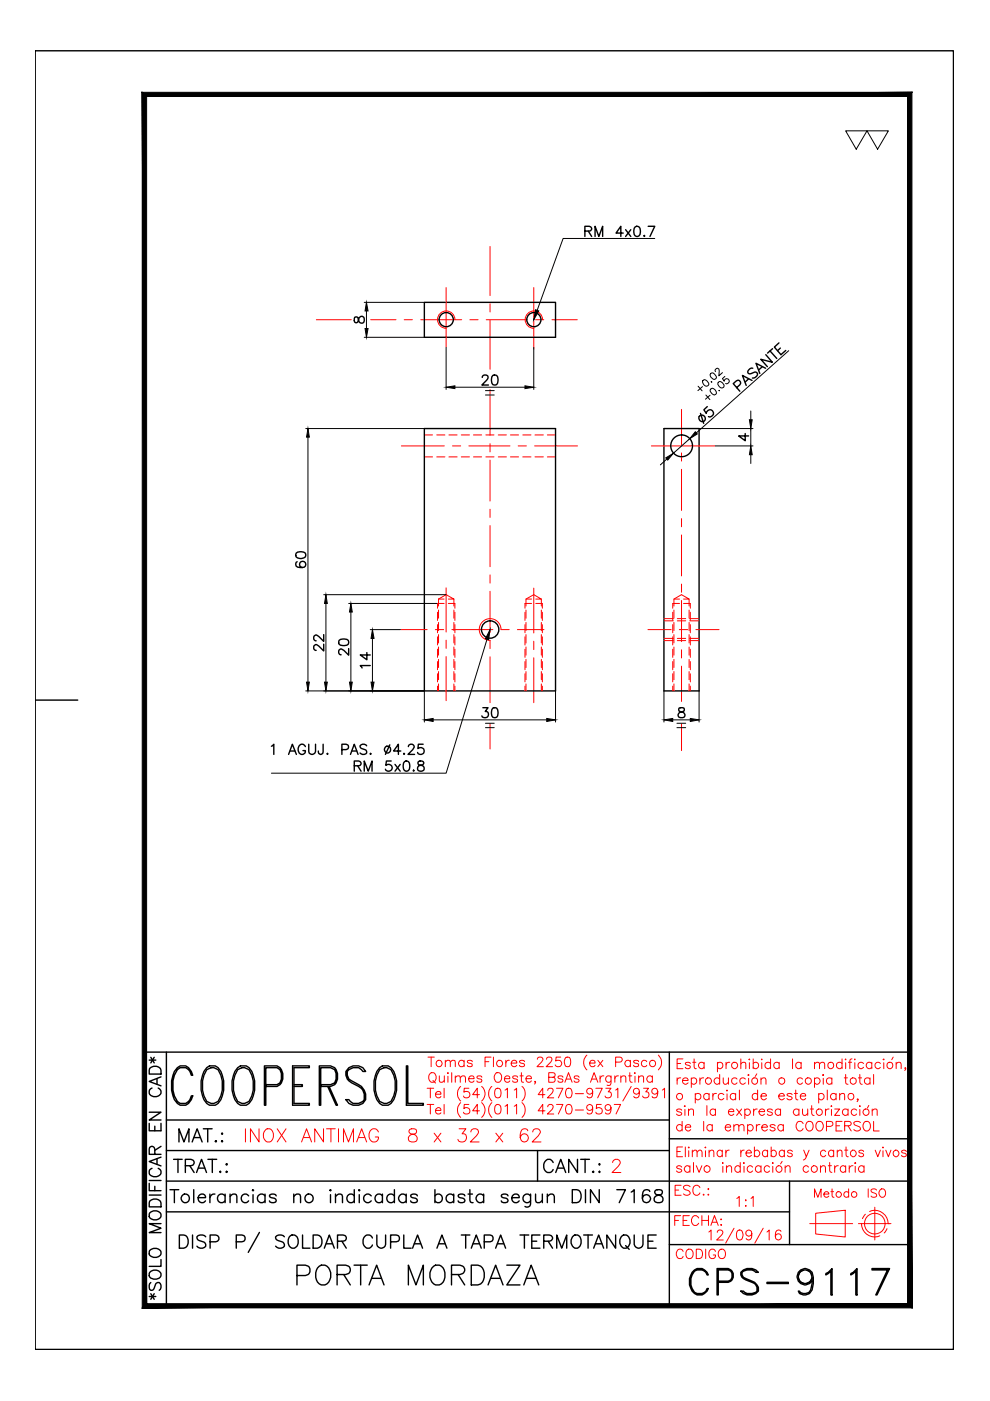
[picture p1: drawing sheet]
<svg xmlns="http://www.w3.org/2000/svg" width="210mm" height="297mm" viewBox="0 0 210 297" stroke-linecap="round" stroke-linejoin="round" font-family="sans-serif">
<!-- layer: 0 -->
<g fill="none" stroke="#000" stroke-width=".3">
<path d="M7.5 10.8h194.7v275.3h-194.7zM90 64.1h27.8v7.4h-27.8zM90 90.9h27.8v55.6h-27.8zM140.8 90.9h7.4v55.6h-7.4zM7.5 148.4h9M30.6 223.1h162.3v53.7h-162.3zM31.6 238.2v1.5h2.5v-1.5M31.6 235.8h2.5l-2.5 1.7h2.5M31.6 224.8h1.4M31.7 226.5a1.43 1.43 0 0 1 2.4 .4v.8h-2.5zM32 224.2l.7 1.2M32.2 230.7a.94 .94 0 0 0-.6 1 .94 .94 0 0 0 1 .8 1.12 1.12 0 0 0 1.2-.2 1.12 1.12 0 0 0 .2-1.2l-.5-.4"/>
<path d="M32.7 224.2l-.7 1.2M32.8 238.8v.9M33.3 228.7v1.2M34.1 228.3l-2.5 1 2.5 .9M35.3 237.5h106.6M35.3 223.1v53.7M37.6 226.4l.6-.4a2.21 2.21 0 0 1 2.7 2h-.3l-.3-.8-.9-.8h-1.2l-.6 .4a6.1 6.1 0 0 0 0 6.7l.6 .4h1.2l.9-.8 .3-.8h.3a2.08 2.08 0 0 1-3.3 1.6 6.1 6.1 0 0 1 0-7.5zM43.1 239.3h1.9M43.8 226.4l.6-.4a2.22 2.22 0 0 1 2.7 2 6.4 6.4 0 0 1-.9 5.9l-.6 .4a2.22 2.22 0 0 1-2.7-2 6.4 6.4 0 0 1 .9-5.9zM43.8 226.8l1-.4h.6l.8 .4a6.3 6.3 0 0 1 0 6.7l-.8 .4h-.6l-1-.4a6.3 6.3 0 0 1 0-6.7zM44 239.3v2.8M50.4 226.4l.6-.4a2.22 2.22 0 0 1 2.7 2 6.4 6.4 0 0 1-.9 5.9l-.6 .4a2.22 2.22 0 0 1-2.7-2 6.4 6.4 0 0 1 .9-5.9z"/>
<path d="M50.4 226.8l.9-.4h.6l.9 .4a6.3 6.3 0 0 1 0 6.7l-.9 .4h-.6l-.9-.4a6.3 6.3 0 0 1 0-6.7zM56.4 230h2.3l.7-.4 .3-.8v-1.2l-.3-.8-.7-.4h-2.3v7.9h-.3v-8.3h2.6a2.48 2.48 0 0 1 0 4.3h-2.3M62 226h3.6v.4h-3.3v7.5h3.3v.4h-3.6zM62.3 230h1.8v.3h-1.8M68 230h2.1l.9-.4 .3-.8v-1.2l-.3-.8-.9-.4h-2.1v7.9h-.3v-8.3h2.4a2.29 2.29 0 0 1 1.2 3.6l-.3 .4-.9 .3h-2.1M69.5 230.3l1.8 4h.3l-1.8-4M74 226.4a2.41 2.41 0 0 1 3.5 .8h-.6l-.3-.4a2.08 2.08 0 0 0-3 .4v.8l.4 .8 2 1.2a2.94 2.94 0 0 1 1.5 3.1 2.37 2.37 0 0 1-4.2 0h.7l.3 .4a2.02 2.02 0 0 0 2.9-.4 2.39 2.39 0 0 0-1.2-2.8l-1.4-.7a2.16 2.16 0 0 1-1.3-2.4zM80.5 226.4l.6-.4a2.22 2.22 0 0 1 2.7 2 6.4 6.4 0 0 1-.9 5.9l-.6 .4a2.22 2.22 0 0 1-2.7-2 6.4 6.4 0 0 1 .9-5.9zM80.5 226.8l.9-.4h.6l.9 .4a6.3 6.3 0 0 1 0 6.7l-.9 .4h-.6l-.9-.4a6.3 6.3 0 0 1 0-6.7zM86.2 226h.3v7.9h3.3v.4h-3.6zM141.9 223.1v53.7M31.6 250.9v1.5h2.5"/>
<path d="M31.6 253.4h2.5M31.6 250.3h2.5M31.7 257.2a1.49 1.49 0 0 1 2.4 .2 1.33 1.33 0 0 1-.9 1.3 1.33 1.33 0 0 1-1.5-.5zM31.7 254.7a1.43 1.43 0 0 1 2.4 .4v.8h-2.5zM32.2 247.7a.91 .91 0 0 0-.6 1 .91 .91 0 0 0 1 .8 1.12 1.12 0 0 0 1.2-.3 1.12 1.12 0 0 0 .2-1.2l-.5-.3M32.8 244.7v-1.1a.61 .61 0 0 0-1-.4l-.2 .4v1.1h2.5M32.8 251.5v.9M33.3 245.7v1.2M34.1 259.4h-2.5l2.5 1-2.5 .9h2.5M34.1 245.3l-2.5 1 2.5 .9M34.1 243l-1.3 .9M35.3 256.9h132.1"/>
<path d="M35.3 250.4h157.6M35.3 243.9h106.6M36 252.2h1.9M36.8 245.8h1.8M37 252.2v2.8M37.7 245.8v2.8M37.9 242.1v-2.8l1.1 2.8 1.1-2.8v2.8M39.3 247.2l1.6-.2a.66 .66 0 0 0 0-1l-.4-.2h-1.2v2.8M40.2 247.2l1 1.4M40.7 242.1l1.1-2.8 1.1 2.8M41.1 252.2v2.8M41.1 241.2h1.3"/>
<path d="M41.7 248.6l1-2.8 1.1 2.8M42 253.9h1.6a.81 .81 0 0 0-1-.8 .81 .81 0 0 0-.6 1.1 .85 .85 0 0 0 .7 .8 .85 .85 0 0 0 .9-.4M42.1 247.7h1.3M44.1 245.8h1.8M44.5 253.2v1.8M45 245.8v2.8M45.6 253.2a.92 .92 0 0 0-1.1 .7M45.6 242l.2-.1 .1 .1-.1 .1zM46.6 248.5l.1-.2 .1 .2-.1 .1zM47 240.4l.1-.1 .1 .1-.1 .1zM47 242l.1-.1 .1 .1-.1 .1zM47.7 253.5a.9 .9 0 0 0-1.3-.1 .9 .9 0 0 0 0 1.3 .9 .9 0 0 0 1.3-.1"/>
<path d="M47.7 253.2v1.8M47.9 246.9l.2-.2 .1 .2-.1 .1zM47.9 248.5l.2-.2 .1 .2-.1 .1zM48.8 253.7l.6-.5 .7 .1 .1 1.7M48.8 253.2v1.8M52.7 253.5a.88 .88 0 0 0-1.3-.1 .88 .88 0 0 0 0 1.3 .88 .88 0 0 0 1.3-.1M53.7 252.2l.1 .2-.1 .1-.2-.1zM53.7 253.3v1.7M56.2 253.5a.9 .9 0 0 0-1.3-.1 .9 .9 0 0 0 0 1.3 .9 .9 0 0 0 1.3-.1M56.2 253.2v1.8M58.6 253.5a.84 .84 0 0 0-1.5 0l.1 .3 1.2 .4 .2 .4a.84 .84 0 0 1-1.5 0M62.3 253.7l.6-.5 .7 .1 .1 1.7"/>
<path d="M62.3 253.2v1.8M70.1 252.2l.1 .2-.1 .1-.2-.1zM70.1 253.3v1.7M71.1 253.7l.7-.5 .7 .1 .1 1.7M71.1 253.2v1.8M75.1 253.5a.88 .88 0 0 0-1.3-.1 .88 .88 0 0 0 0 1.3 .88 .88 0 0 0 1.3-.1M75.1 252.2v2.8M76.2 252.2l.1 .2-.1 .1-.2-.1zM76.2 253.3v1.7M78.7 253.5a.9 .9 0 0 0-1.3-.1 .9 .9 0 0 0 0 1.3 .9 .9 0 0 0 1.3-.1M81.1 253.5a.88 .88 0 0 0-1.3-.1 .88 .88 0 0 0 0 1.3 .88 .88 0 0 0 1.3-.1M81.1 253.2v1.8"/>
<path d="M83.6 253.5a.9 .9 0 0 0-1.3-.1 .9 .9 0 0 0 0 1.3 .9 .9 0 0 0 1.3-.1M83.6 252.2v2.8M86.1 253.5a.9 .9 0 0 0-1.3-.1 .9 .9 0 0 0 0 1.3 .9 .9 0 0 0 1.3-.1M86.1 253.2v1.8M88.5 253.5a.84 .84 0 0 0-1.4 0l.1 .3 1.2 .4 .1 .4a.84 .84 0 0 1-1.4 0M92.2 253.5a.88 .88 0 0 1 1.3-.1 .88 .88 0 0 1 0 1.3 .88 .88 0 0 1-1.3-.1M92.2 252.2v2.8M96.2 253.5a.9 .9 0 0 0-1.3-.1 .9 .9 0 0 0 0 1.3 .9 .9 0 0 0 1.3-.1M96.2 253.2v1.8M98.6 253.5a.84 .84 0 0 0-1.5 0l.2 .3 1.1 .4 .2 .4a.84 .84 0 0 1-1.5 0M99.2 253.2h1M99.6 252.2v2.3l.2 .4 .5 .1"/>
<path d="M102.5 253.5a.9 .9 0 0 0-1.3-.1 .9 .9 0 0 0 0 1.3 .9 .9 0 0 0 1.3-.1M102.5 253.2v1.8M107.7 253.5a.84 .84 0 0 0-1.4 0l.1 .3 1.2 .4 .1 .4a.84 .84 0 0 1-1.4 0M108.5 253.9h1.6a.68 .68 0 0 0-.5-.7 .89 .89 0 0 0-1.1 1.1 .89 .89 0 0 0 1.6 .3M112.5 253.2v2.1a.75 .75 0 0 1-1.2 .5M112.5 253.5a.9 .9 0 0 0-1.3-.1 .9 .9 0 0 0 0 1.3 .9 .9 0 0 0 1.3-.1M113.6 253.2l.1 1.7 .7 .1 .6-.5M114 243.9v6.5M115 253.2v1.8M116 253.7l.7-.5 .7 .1 .1 .4v1.3M116 253.2v1.8M117.3 246.5a.95 .95 0 0 0-1.5-.5 1.58 1.58 0 0 0 .3 2.6 .97 .97 0 0 0 1.2-.6"/>
<path d="M117.8 248.6l1.1-2.8 1 2.8M118.2 247.7h1.3M121.3 252.2h1a1.46 1.46 0 0 1 .9 1.4 1.46 1.46 0 0 1-.9 1.4h-1zM122.4 245.8v2.8l-1.8-2.8v2.8M123.1 245.8h1.9M124.1 245.8v2.8M124.1 252.2v2.8M125.6 248.5l.2-.2 .1 .2-.1 .1zM127 246.9l.1-.2 .1 .2-.1 .1zM127 248.5l.1-.2 .1 .2-.1 .1zM127.1 252.2v2.8l-1.9-2.8v2.8M130.8 252.2h1.8l-1.3 2.8"/>
<path d="M133.8 252.7l.7-.5v2.8M137.8 252.6a.79 .79 0 0 0-.8-.4 .79 .79 0 0 0-.7 .5 2.08 2.08 0 0 0 .3 2.2 .87 .87 0 0 0 1.3-.4 .87 .87 0 0 0-.6-1.2 .87 .87 0 0 0-1.1 .8M139 252.4l-.2 .5a1.53 1.53 0 0 0 1.4 .6 .76 .76 0 0 1 .4 .9 .76 .76 0 0 1-.7 .6 .93 .93 0 0 1-1.2-.5 .87 .87 0 0 1 .8-1.1l.6-.1a.58 .58 0 0 0 .2-.9l-.4-.2zM141.9 241.4h51M167.4 250.4v13.5M31.6 274.9h1.4M31.7 269.8a1.46 1.46 0 0 1 2.4 .2 1.33 1.33 0 0 1-.9 1.2 1.33 1.33 0 0 1-1.5-.5zM31.7 265.1a1.49 1.49 0 0 1 2.4 .3 1.33 1.33 0 0 1-.9 1.2 1.33 1.33 0 0 1-1.5-.5zM32 271.9a1.12 1.12 0 0 0 0 1.7 .6 .6 0 0 0 .7-.5l.2-.7a.59 .59 0 0 1 .5-.5 .59 .59 0 0 1 .6 .3 1.07 1.07 0 0 1-.2 1.4M32 274.3l.7 1.2M32.7 274.3l-.7 1.2M34.1 267.1v1.4h-2.5"/>
<path d="M38 261.8h1a1.49 1.49 0 0 1 .9 1.4 1.49 1.49 0 0 1-.9 1.4h-1zM40.8 261.8v2.8M43.6 262.2a1.27 1.27 0 0 0-1.8 0 .69 .69 0 0 0 .5 .8l.8 .3a.68 .68 0 0 1 .5 .5 .68 .68 0 0 1-.2 .7 1.21 1.21 0 0 1-1.6-.3M44.5 263.3h1.2a.72 .72 0 0 0 .7-.5 .72 .72 0 0 0-.2-.7l-.5-.3h-1.2v2.8M50.1 263.3l1.6-.1a.76 .76 0 0 0 0-1.2l-1.6-.2v2.8M55 261.3l-2.4 4.2M60.3 262.2a1.27 1.27 0 0 0-1.9 0 .68 .68 0 0 0 .6 .8l.8 .3a.7 .7 0 0 1 .2 1.2 1.21 1.21 0 0 1-1.6-.3M61.4 262.2a1.04 1.04 0 0 1 1.1-.3 1.04 1.04 0 0 1 .7 1 1.21 1.21 0 0 1-.3 1.3 1.21 1.21 0 0 1-1.3 .3 1.74 1.74 0 0 1-.2-2.3zM63 270.4h1.7a1.1 1.1 0 0 0 1.1-1.1 1.1 1.1 0 0 0-1.1-1.1h-1.7v4.2M64.1 261.8v2.8h1.6M66.4 261.8h.9a1.49 1.49 0 0 1 1 1.4 1.49 1.49 0 0 1-1 1.4h-.9zM67.7 268.4a1.61 1.61 0 0 1 2.4 1.4 1.94 1.94 0 0 1-2 2.6 2.47 2.47 0 0 1-.4-4z"/>
<path d="M68.8 264.6l1-2.8 1.1 2.8M69.2 263.7h1.3M71.5 270.2h1.8l.6-.2a.97 .97 0 0 0 0-1.6l-.6-.2h-1.8v4.2M71.6 263.2l1.6-.2a.65 .65 0 0 0 0-1l-1.6-.2v2.8M72.5 263.2l.9 1.4M72.9 270.2l1.4 2.2M75.1 268.2h2.8M76.5 268.2v4.2M78.2 272.4l1.7-4.2 1.5 4.2M78.8 271h2M79 262.5a1.03 1.03 0 0 0-1.2-.7 1.03 1.03 0 0 0-.8 1.1 1.34 1.34 0 0 0 1.3 1.7l.7-.6M79.9 261.8v2a.94 .94 0 0 0 .9 .8 .94 .94 0 0 0 1-.8v-2"/>
<path d="M82.8 263.3l1.6-.1a.76 .76 0 0 0 0-1.2l-1.6-.2v2.8M85.6 261.8v2.8h1.6M86.6 272.4v-4.2l1.6 4.2 1.6-4.2v4.2M87.5 264.6l1-2.8 1.1 2.8M87.9 263.7h1.3M91.6 268.8a1.52 1.52 0 0 1 1.7-.5 1.52 1.52 0 0 1 1 1.5 2.27 2.27 0 0 1-1.2 2.6 1.94 1.94 0 0 1-1.9-2.6zM92.6 264.6l1.1-2.8 1.1 2.8M93 263.7h1.3M95.7 270.2h1.8l.6-.2a.91 .91 0 0 0 0-1.6l-.6-.2h-1.8v4.2M97.1 270.2l1.4 2.2M97.8 261.8h1.8M98.7 261.8v2.8"/>
<path d="M99.9 268.2h1.4a2.3 2.3 0 0 1 1 3.6l-.4 .4-.6 .2h-1.4zM99.9 264.6l1.1-2.8 1 2.8M100.3 263.7h1.3M102.7 263.3l1.6-.1a.73 .73 0 0 0 .2-.8 .73 .73 0 0 0-.6-.6h-1.2v2.8M103.5 272.4l1.6-4.2 1.6 4.2M104.1 271h2M105.1 264.6l1-2.8 1.1 2.8M105.5 263.7h1.3M107.5 268.2h2.8l-2.8 4.2h2.8M110.3 261.8h1.8M111.1 272.4l1.5-4.2 1.6 4.2M111.2 261.8v2.8"/>
<path d="M111.6 271h2M112.7 263.2h1.1M114.5 261.8h-1.8v2.8h1.8M115.3 263.2h1.2a.73 .73 0 0 0 .7-.8l-.3-.4-.4-.2h-1.2v2.8M116.2 263.2l1 1.4M118 264.6v-2.8l1.1 2.8 1.1-2.8v2.8M121.6 262a1.04 1.04 0 0 1 1.6 .9 1.29 1.29 0 0 1-1.3 1.7 1.61 1.61 0 0 1-.3-2.6zM123.8 261.8h1.8M124.7 261.8v2.8M125.9 264.6l1-2.8 1.1 2.8M126.3 263.7h1.3M130.5 261.8v2.8l-1.8-2.8v2.8"/>
<path d="M131.7 262.2a1.04 1.04 0 0 1 1.2-.3 1.04 1.04 0 0 1 .7 1 1.34 1.34 0 0 1-1.4 1.7l-.2-.1a1.62 1.62 0 0 1-.3-2.3zM132.6 264.1l.8 .8M134.5 261.8v2a.94 .94 0 0 0 .9 .8 .94 .94 0 0 0 .9-.8v-2M137.4 263.2h1M139.1 261.8h-1.7v2.8h1.7M141.9 263.9h51M147.2 269.3a1.87 1.87 0 0 1 3 1h-.3l-.2-.5a1.84 1.84 0 0 0-2.5-.3 3.5 3.5 0 0 0 0 4.5 1.84 1.84 0 0 0 2.5-.3l.2-.5h.3a1.9 1.9 0 0 1-1.9 1.4 1.9 1.9 0 0 1-1.8-1.4 3.2 3.2 0 0 1 .7-3.9zM152.3 271.6h2.1l.6-.2 .2-.6v-.8l-.2-.5-.6-.2h-2.1v5.2h-.3v-5.5h2.4a1.51 1.51 0 0 1 1.1 1.4 1.51 1.51 0 0 1-1.1 1.5h-2.1M157.1 269.8a2.43 2.43 0 0 1 3.7 0h-.6a2.04 2.04 0 0 0-2.9 0v.5l.3 .5a7.1 7.1 0 0 1 2.9 1.6l.3 .5v.8a2.45 2.45 0 0 1-3.7 0h.5a1.96 1.96 0 0 0 2.9 0 1.52 1.52 0 0 0-1.1-1.8 2.81 2.81 0 0 1-2.3-1.6zM162.6 271.9h4.5v.2h-4.5zM169.3 271.1a1.58 1.58 0 0 0 2.3 .8l.6-.8M169.3 270.3a1.58 1.58 0 0 1 2.3-.8l.6 .8"/>
<path d="M169.5 274l.8 .2 1.3-.2M170.3 269.3a1.58 1.58 0 0 0-.8 2.3l.8 .5M171.1 269.3l.8 .5a4.8 4.8 0 0 1-.5 4.4M172.2 271.6a1.73 1.73 0 0 1-2.6 .4 1.73 1.73 0 0 1 0-2.6 1.73 1.73 0 0 1 2.6 .4l.2 1v1.3l-.2 1.4a1.79 1.79 0 0 1-2.7 .7l-.2-.5h.2l.3 .5M172.2 270.8l-.3 .8-.8 .5M175.1 270l.5-.2 .8-.8v5.5h-.2v-5l-1.1 .8zM180.4 270l.5-.2 .8-.8v5.5h-.2v-5l-1.1 .8zM188.3 269l-2.6 5.5h.2l2.7-5.5h-3.7v.3h3.4"/>
<circle cx="94.6" cy="67.8" r="1.5"/>
<circle cx="113.2" cy="67.8" r="1.5"/>
<circle cx="144.5" cy="94.5" r="2.31"/>
<circle cx="103.9" cy="133.5" r="1.84"/>
<circle cx="39.3" cy="254.1" r=".91"/>
<circle cx="65.5" cy="254.1" r=".92"/>
</g>
<!-- layer: CL -->
<g fill="none" stroke="#f00" stroke-width=".21">
<path d="M103.9 52.3v10.4M67.1 67.8h7.4M78.6 67.8h5.4M85.7 67.8h1.7M89.2 67.8h8.7M94.6 61v12.6M99.6 67.8h1.8M103.1 67.8h8.7M103.9 64.4v1.7M103.9 67.9v10.4M113.2 61v13M113.6 67.8h1.7"/>
<path d="M117 67.8h5.4M85.1 94.5h9.1M95.9 94.5h1.8M99.4 94.5h8.7M103.9 82.6v9.7M103.9 94.1v1.7M103.9 97.6v8.6M109.9 94.5h1.7M113.3 94.5h9.1M138.1 94.5h13.5M144.5 86.8v7.5M144.5 96v1.8"/>
<path d="M144.5 99.5v8.7M103.9 108v1.7M103.9 111.4v8.8M144.5 110v1.7M144.5 113.4v8.7M85 133.5h5.6M92.3 133.5h1.8M94.6 124.6v9.4M94.6 135.7v1.8M94.6 139.2v9.4M95.8 133.5h8.7M103.9 121.9v1.7"/>
<path d="M103.9 125.4v8.6M103.9 135.8v1.7M103.9 139.2v9.8M106.2 133.5h1.8M109.7 133.5h5.6M113.2 124.7v9.5M113.2 135.9v1.8M113.2 139.5v9.5M137.4 133.5h4.9M144 133.5h1.8M144.5 123.8v1.8M144.5 127.3v8.7"/>
<path d="M144.5 137.8v1.7M147.5 133.5h5M103.9 153.4v5.4M144.5 141.2v7.5M144.5 153.5v5.6"/>
</g>
<!-- layer: OC -->
<g fill="none" stroke="#f00" stroke-width=".21">
<path d="M90 96.9h1.7M90 92.2h1.7M92.6 96.9h1.7M92.6 92.2h1.7M95.2 96.9h1.7M95.2 92.2h1.7M97.8 96.9h1.7M97.8 92.2h1.7M100.4 96.9h1.7M100.4 92.2h1.7M103 96.9h1.7M103 92.2h1.7"/>
<path d="M105.6 96.9h1.8M105.6 92.2h1.8M108.2 96.9h1.8M108.2 92.2h1.8M110.8 96.9h1.8M110.8 92.2h1.8M113.4 96.9h1.8M113.4 92.2h1.8M116 96.9h1.8M116 92.2h1.8M92.8 129.8v1.7M92.8 132.4v1.8"/>
<path d="M92.8 135v1.8M92.8 137.6v1.8M93 127l1.6-.9 1.6 .9h-1.1M93 127v1.5M93 129.3v1.8M93 132v1.7M93 134.5v1.8M93 137.2v1.7M93 139.8v1.7M93 127h1.2M94.2 127.9h-1.4v1.1M95.1 127.9h1.3v1.1"/>
<path d="M96.2 127v1.5M96.2 129.3v1.8M96.2 132v1.7M96.2 134.5v1.8M96.2 137.2v1.7M96.2 139.8v1.7M96.4 129.8v1.7M96.4 132.4v1.8M96.4 135v1.8M96.4 137.6v1.8M111.3 129.8v1.7M111.3 132.4v1.8"/>
<path d="M111.3 135v1.8M111.3 137.6v1.8M111.5 127h1.2M111.5 129.3v1.8M111.5 132v1.7M111.5 134.5v1.8M111.5 137.2v1.7M111.5 139.8v1.7M112.7 127.9h-1.4v1.1M113.6 127h1.2l-1.6-.9-1.7 .9v1.5M113.6 127.9h1.4v1.1M114.8 127v1.5"/>
<path d="M114.8 129.3v1.8M114.8 132v1.7M114.8 134.5v1.8M114.8 137.2v1.7M114.8 139.8v1.7M115 129.8v1.7M115 132.4v1.8M115 135v1.8M115 137.6v1.8M140.8 131.2h2M140.8 131.6h2M140.8 135.8h2"/>
<path d="M140.8 135.4h2M142.6 129.8v1.7M142.6 132.4v1.8M142.6 135v1.8M142.6 137.6v1.8M142.9 127h1.2M142.9 129.3v1.8M142.9 132v1.7M142.9 134.5v1.8M142.9 137.2v1.7M142.9 139.8v1.7M143.6 131.2h1.8"/>
<path d="M143.6 131.6h1.8M143.6 135.8h1.8M143.6 135.4h1.8M144.1 127.9h-1.5v1.1M144.9 127h1.2l-1.6-.9-1.6 .9v1.5M144.9 127.9h1.5v1.1M146.1 127v1.5M146.1 129.3v1.8M146.1 132v1.7M146.1 134.5v1.8M146.1 137.2v1.7M146.1 139.8v1.7"/>
<path d="M146.2 131.2h2M146.2 131.6h2M146.2 135.8h2M146.2 135.4h2M146.4 129.8v1.7M146.4 132.4v1.8M146.4 135v1.8M146.4 137.6v1.8M92.8 140.3v1.7M92.8 142.8v1.8M92.8 145.5v1M93 142.4v1.7"/>
<path d="M93 145v1.5M96.2 142.4v1.7M96.2 145v1.5M96.4 140.3v1.7M96.4 142.8v1.8M96.4 145.5v1M111.3 140.3v1.7M111.3 142.8v1.8M111.3 145.5v1M111.5 142.4v1.7M111.5 145v1.5M114.8 142.4v1.7"/>
<path d="M114.8 145v1.5M115 140.3v1.7M115 142.8v1.8M115 145.5v1M142.6 140.3v1.7M142.6 142.8v1.8M142.6 145.5v1M142.9 142.4v1.7M142.9 145v1.5M146.1 142.4v1.7M146.1 145v1.5M146.4 140.3v1.7"/>
<path d="M146.4 142.8v1.8M146.4 145.5v1"/>
</g>
<!-- layer: FI -->
<path d="M96.4 67.8a1.84 1.84 0 0 0-1.8-1.9 1.84 1.84 0 0 0-1.8 1.9 1.84 1.84 0 0 0 1.8 1.8M115 67.8a1.84 1.84 0 0 0-1.8-1.9 1.84 1.84 0 0 0-1.8 1.9 1.84 1.84 0 0 0 1.8 1.8M106.2 133.5a2.31 2.31 0 0 0-2.3-2.3 2.31 2.31 0 0 0-2.3 2.3 2.31 2.31 0 0 0 2.3 2.3" fill="none" stroke="#f00" stroke-width=".21"/>
<!-- layer: 0 -->
<path d="M30.2 19.6l.9 .9 162.3-.9zM31.1 20.5l162.3-.9-1 .9zM192.4 20.5l1 256.8v-257.7zM192.4 20.5l1 256.8-1-.9zM30.2 277.3h163.2l-1-.9zM30.2 277.3l.9-.9h161.3zM30.2 19.6v257.7l.9-.9zM30.2 19.6l.9 .9v255.9z" fill="#000" stroke="#000" stroke-width=".21"/>
<!-- layer: CO -->
<g fill="none" stroke="#000" stroke-width=".21">
<path d="M179.3 27.7h4.5l-2.3 3.9zM183.8 27.7h4.6l-2.3 3.9zM138.8 50.6h-19.4l-5.5 15.2M77.2 71.5h12.7M77.2 64.1h12.7M77.7 65.9v3.8M94.6 73.7v8.9M113.2 73.7v8.9M167.2 74.4l-19.6 17.4M64.8 90.9h25.1M65.3 92.7v51.9M96.4 82.1h14.9"/>
<path d="M102.9 82.8h1.9M102.9 83.7h1.9M141.4 97.3l-1.4 1.3M146.2 93l-3.4 3.1M148.3 90.9h11.4M151.7 94.5h8M159.2 87.1v1.9M159.2 90.9v3.6M159.2 96.4v1.9M68.6 126.1h25.9M69.1 127.9v16.7M73.9 127.9h18.8"/>
<path d="M74.4 129.8v14.8M78.5 133.5h6.4M79 135.4v9.2M103.3 135.5l-8.7 28.4h-37.1M64.8 146.5h25.1l.1 6.6M91.8 152.6h24.1M102.9 153.3h1.9M102.9 154.3h1.9M117.8 146.5v6.6M140.8 146.5v6.6M142.6 152.6h3.8M143.5 153.3h1.9"/>
<path d="M143.5 154.3h1.9M148.2 146.5v6.6"/>
</g>
<g fill="#000" stroke="#000" stroke-width=".21">
<path d="M77.4 69.7h.6l-.3 1.8zM77.7 64.1l.3 1.8h-.6zM113.6 65.7l.6 .2-1 1.9zM65.3 90.9l.3 1.8h-.6zM94.6 82.1l1.8-.3v.6zM111.3 81.8l1.9 .3-1.9 .3zM141.2 97.1l1.6-1-1.2 1.5zM147.4 91.5l.4 .5-1.6 1zM159.2 94.5l.3 1.9h-.6zM158.9 89h.6l-.3 1.9zM69.1 126.1l.3 1.8h-.6zM74.4 127.9l.3 1.9h-.6z"/>
<path d="M79 133.5l.3 1.9h-.6zM103.9 133.5l-.3 2.2-.7-.3zM65 144.6h.6l-.3 1.9zM68.8 144.6h.6l-.3 1.9zM74.1 144.6h.6l-.3 1.9zM78.7 144.6h.6l-.3 1.9zM90 152.6l1.8-.3v.7zM115.9 152.3l1.9 .3-1.9 .4zM140.8 152.6l1.8-.3v.7zM146.4 152.3l1.8 .3-1.8 .4z"/>
</g>
<g fill="none" stroke="#000" stroke-width=".3">
<path d="M124 49l1.2-.1a.47 .47 0 0 0 0-.8l-1.2-.1v2.1M124.7 49l.7 1.1M126.2 50.1v-2.1l.8 2.1 .8-2.1v2.1M132.1 49.4h-1.5l1-1.4v2.1M132.6 48.7l1.1 1.4M133.7 48.7l-1.1 1.4M134.7 48.1a.66 .66 0 0 1 1 .3 1.45 1.45 0 0 1-.5 1.7h-.2a1.39 1.39 0 0 1-.3-2zM136.5 50h.2l-.1 .1zM137.4 48h1.4l-1 2.1M75.2 67.3a.87 .87 0 0 0 .2 1.1l.4-.1 .1-.2a.94 .94 0 0 1 .9-1 .76 .76 0 0 1 .5 .8 .76 .76 0 0 1-.7 .6 1.17 1.17 0 0 1-.8-1.2zM104.5 79.6a.73 .73 0 0 1 1 .3 1.95 1.95 0 0 1-.2 1.6 .71 .71 0 0 1-1-.3 1.84 1.84 0 0 1 .2-1.6zM159.6 78.1a.81 .81 0 0 0-.8 .2 .81 .81 0 0 0-.1 .9l.3 .1 1.2-.4 .4 .3a1.01 1.01 0 0 1-1.1 1"/>
<path d="M161.6 77.7l-.7 .7M162.3 78.1l-2-1.1 .8 2.2M162.4 75.2l1.4 1.6-2.5-.6 1.4 1.5M163.3 74.4l1.4 1.6M163.8 73.9l-1.1 1M165.2 72.7l-1 .9 1.4 1.6 1-.9M165.5 73.8l-.6 .6M102.2 80l.3-.4 .6-.1a.49 .49 0 0 1 .4 .3 .49 .49 0 0 1-.1 .5l-1.2 1.3h1.4M148.5 87.6l.7 2.2M150 86.2l-.8 .7 .5 .7a.76 .76 0 0 1 .9-.7 .76 .76 0 0 1 .6 .9 .76 .76 0 0 1-1 .5M156.2 82.2l.7-.6a.58 .58 0 0 0-.3-1l-.5 .1-.6 .6 1.4 1.6M158 91.9v1.5l-1.4-1h2.1"/>
<path d="M158.7 80.3l-.7 .7M159.4 80.7l-2-1.1 .8 2.1M62.8 117.3a1.71 1.71 0 0 1 1.9 0 .71 .71 0 0 1-.3 1 1.04 1.04 0 0 1-1.7-.7zM63 119.1a.64 .64 0 0 0 .1 1.1 1.68 1.68 0 0 0 1.6-.2 .66 .66 0 0 0-.2-.9 .66 .66 0 0 0-.9 .4 .66 .66 0 0 0 .5 .8M68.6 136.6v1.4l-1.3-1.2a.47 .47 0 0 0-.5-.1 .47 .47 0 0 0-.3 .4l.1 .6 .4 .2M68.6 134.5v1.5l-1.3-1.2a.47 .47 0 0 0-.5-.1 .47 .47 0 0 0-.3 .4l.1 .6 .4 .2M71.9 135.8a1.71 1.71 0 0 1 1.9 0 .73 .73 0 0 1-.3 1 1.9 1.9 0 0 1-1.6-.2zM73.9 137.5v1.4l-1.3-1.2a.47 .47 0 0 0-.5-.1 .47 .47 0 0 0-.3 .4l.1 .6 .4 .2M77.8 138.4v1.5l-1.4-1h2.1M57.5 158.2l.6-.4v2.1M61.2 159.9l.8-2.1 .8 2.1M61.5 159.2h1"/>
<path d="M64.7 158.3a.79 .79 0 0 0-.9-.5 .79 .79 0 0 0-.6 .8 .9 .9 0 0 0 .3 1.1 .9 .9 0 0 0 1.2 0v-.6h-.5M65.5 157.8v1.5a.72 .72 0 0 0 .7 .7 .72 .72 0 0 0 .7-.7v-1.5M68.5 157.8l-.1 1.9a.52 .52 0 0 1-.8 0l-.1-.5M69.3 159.8h.2l-.1 .1zM72.5 158.9l1.2-.1a.56 .56 0 0 0 .2-.6 .56 .56 0 0 0-.5-.4h-.9v2.1M74.3 159.9l.8-2.1 .8 2.1M74.6 159.2h1M77.7 158.1a.77 .77 0 0 0-.7-.3 .77 .77 0 0 0-.7 .5l.3 .3 .8 .3a.58 .58 0 0 1 .3 .8 .93 .93 0 0 1-1.4 0M78.5 159.8h.2l-.1 .1zM78.5 141.1h-2.1l.4 .5M82.6 157.9l-.9 2M85 159.2h-1.5l1-1.4v2.1"/>
<path d="M85.6 159.8h.2l-.1 .1zM86.6 158.3v-.1a.65 .65 0 0 1 1-.3 .46 .46 0 0 1 .1 .7l-1.2 1.3h1.4M89.7 157.8h-1l-.1 .9a.74 .74 0 0 1 1.1 0 .74 .74 0 0 1-.1 1.1 .74 .74 0 0 1-1.1-.3M102.4 150h1.1l-.6 .8a.71 .71 0 0 1 .6 1 .71 .71 0 0 1-1.1 .3l-.2-.3M104.5 150.1a.71 .71 0 0 1 1 .4 1.84 1.84 0 0 1-.2 1.6 .73 .73 0 0 1-1-.3 1.95 1.95 0 0 1 .2-1.7zM144 150.1a.45 .45 0 0 0 .2 .7 .88 .88 0 0 1 1 1 .76 .76 0 0 1-.8 .4 .76 .76 0 0 1-.6-.7 .96 .96 0 0 1 1-.7 .45 .45 0 0 0 .2-.7zM75.1 162.4l1.2-.1a.47 .47 0 0 0 0-.8l-1.2-.2v2.2M75.8 162.4l.8 1.1M77.2 163.5v-2.2l.9 2.2 .8-2.2v2.2M82.9 161.3h-1l-.1 1a.76 .76 0 0 1 1.2-.1 .76 .76 0 0 1-.2 1.2 .76 .76 0 0 1-1.1-.3M83.7 162.1l1.2 1.4M84.9 162.1l-1.2 1.4"/>
<path d="M85.8 161.5a.66 .66 0 0 1 1 .3 1.45 1.45 0 0 1-.5 1.7h-.2a1.39 1.39 0 0 1-.3-2zM87.7 163.3l.1 .1-.1 .1zM88.7 161.5a.47 .47 0 0 0 .2 .7 .78 .78 0 0 1 .8 .2 .78 .78 0 0 1 .1 .9 .75 .75 0 0 1-.8 .2 .75 .75 0 0 1-.5-.7 .88 .88 0 0 1 1-.6 .43 .43 0 0 0 .2-.7l-.3-.2z"/>
<circle cx="148.8" cy="88.7" r=".7"/>
<circle cx="82.2" cy="158.9" r=".7"/>
</g>
<!-- layer: 0-CO -->
<path d="M150.7 79.2l.3-.1 .5 .2a.67 .67 0 0 1 .3 1l-.6 .1a.93 .93 0 0 1-.5-1.2zM151.7 78.8l-.1-.3 .3-.4 .5 .1v1.5l.8-.7M153.7 79.8l-.5 .5 .4 .5a.53 .53 0 0 1 .6-.5 .53 .53 0 0 1 .4 .7 .53 .53 0 0 1-.7 .3M148 81.9l.9 1M148.9 82l-.9 .8M149 80.7l.2-.1a.89 .89 0 0 1 1 1.1 .82 .82 0 0 1-1-.1 .82 .82 0 0 1-.2-.9zM149.7 83.7l.8 1M150.6 83.8l-1 .8M150.8 82.4a.89 .89 0 0 1 1 1.1l-.1 .1a.81 .81 0 0 1-1.1-.6v-.3zM150.8 80.9l.1 .1zM152.4 81a.82 .82 0 0 1 .9 .3 .82 .82 0 0 1 0 .9 .81 .81 0 0 1-.9-.3 .81 .81 0 0 1 0-.9zM152.5 82.8v.1z" fill="none" stroke="#000" stroke-width=".21"/>
<!-- layer: 1 -->
<g fill="none" stroke="#f00" stroke-width=".21">
<path d="M90.6 230.7h1.4M90.6 234.2h1.4M90.7 224.1h1.4M91.2 230.7v2.1M91.2 234.2v2M91.3 227.5a.98 .98 0 0 1 1.1 .4 .98 .98 0 0 1-.1 1.3 .75 .75 0 0 1-.9 .2 .75 .75 0 0 1-.5-.7 1.18 1.18 0 0 1 .4-1.2zM91.4 224.1v2.1M91.8 229.1l.5 .5M92.3 232h1.2a.62 .62 0 0 0-.9-.5 .62 .62 0 0 0-.2 1 .6 .6 0 0 0 1.1 0M92.3 235.4h1.2a.6 .6 0 0 0-.7-.6 .6 .6 0 0 0-.5 .8 .63 .63 0 0 0 .5 .6 .63 .63 0 0 0 .7-.3M93.1 228.1l.1 1.3 .5 .1 .5-.4M94.2 230.7v2.1"/>
<path d="M94.2 234.2v2M94.2 228.1v1.4M94.4 225.2l.5-.4 .5 .1 .1 1.3M94.4 224.8v1.4M95 227.4l.1 .1-.1 .1zM95 228.2v1.3M95.5 225.2l.4-.4 .5 .1 .1 1.3M95.8 227.4v2.1M96.5 228.5l.5-.4 .5 .1 .1 1.3M96.5 228.1v1.4M97.6 228.5l.5-.4 .5 .1 .1 1.3M97.7 230.3a2.08 2.08 0 0 0 0 3.1"/>
<path d="M97.7 233.8a2.13 2.13 0 0 0 0 3.1M98.4 225.1a.66 .66 0 0 0-1-.1 .66 .66 0 0 0 0 1 .66 .66 0 0 0 1-.1M98.4 224.8v1.4M99.4 228.7h1.1a.62 .62 0 0 0-.9-.5 .62 .62 0 0 0-.1 1 .6 .6 0 0 0 1 0M99.4 230.7h-1v.9a.73 .73 0 0 1 1 0 .73 .73 0 0 1-.1 1 .73 .73 0 0 1-1-.2M99.4 234.2h-1v.8a.72 .72 0 0 1 1 0 .72 .72 0 0 1-.1 1.1 .72 .72 0 0 1-1-.3M100.1 225.1a.6 .6 0 0 0-1 0l.3 .3 .6 .2 .1 .3a.6 .6 0 0 1-1 0M101.7 232.1h-1.5l1-1.4v2.1M101.7 235.5h-1.5l1-1.3v2M102.1 230.3a2 2 0 0 1 0 3.1M102.1 233.8a2.04 2.04 0 0 1 0 3.1M102.2 228.4a.6 .6 0 0 0-1.1 0l.3 .3 .7 .2 .1 .3a.6 .6 0 0 1-1.1 0"/>
<path d="M102.8 225.1h.8M104.1 224.1h-1.3v2.1M104.3 230.3a2.08 2.08 0 0 0 0 3.1M104.3 233.8a2.13 2.13 0 0 0 0 3.1M104.6 224.1v2.1M105.2 230.8a.69 .69 0 0 1 .9 .3 1.77 1.77 0 0 1-.2 1.6 .68 .68 0 0 1-.9-.3 1.73 1.73 0 0 1 .2-1.6zM105.2 227.5a1.02 1.02 0 0 1 1.2 .7 1.02 1.02 0 0 1-.6 1.3h-.4a1.19 1.19 0 0 1-.2-2zM105.2 234.3a.64 .64 0 0 1 .9 .2 1.73 1.73 0 0 1-.2 1.6 .68 .68 0 0 1-.9-.3 1.66 1.66 0 0 1 .2-1.5zM106.9 228.7h1.2a.62 .62 0 0 0-.9-.5 .62 .62 0 0 0-.2 1 .6 .6 0 0 0 1.1 0M107.1 231.1l.5-.4v2.1M107.1 234.5l.5-.3v2M107.2 224.8v1.4"/>
<path d="M108 224.8a.64 .64 0 0 0-.8 .6M108.4 225.4h1.2a.63 .63 0 0 0-.9-.5 .63 .63 0 0 0-.2 1 .64 .64 0 0 0 1.1 0M109 231.1l.5-.4v2.1M109 234.5l.5-.3v2M109.7 228.4a.6 .6 0 0 0-1 0l.3 .3 .7 .2v.3a.6 .6 0 0 1-1 0M110.3 228.1h.6M110.5 227.4v1.7l.1 .3 .4 .1M110.7 230.3a2.08 2.08 0 0 1 0 3.1M110.7 233.8a2.13 2.13 0 0 1 0 3.1M111.2 225.1a.63 .63 0 0 0-1.1 0l.3 .3 .7 .2 .1 .3a.63 .63 0 0 1-1.1 0M111.5 228.7h1.2a.62 .62 0 0 0-.9-.5 .62 .62 0 0 0-.2 1 .6 .6 0 0 0 1.1 0M113.6 229.4h-.3l.1-.2 .2 .2-.3 .4"/>
<path d="M113.9 224.6l.1-.3 .3-.2 .6 .1 .2 .3-.3 .7-1 1h1.4M115.5 232.1h-1.4l1-1.4v2.1M115.5 235.5h-1.4l1-1.3v2M115.9 224.6l.1-.3 .3-.2 .6 .2a.72 .72 0 0 1-.1 .9l-1 1h1.4M116.1 231.2l.1-.3 .3-.2 .7 .2a.72 .72 0 0 1-.2 .9l-1 1h1.4M116.1 234.7l.1-.3 .3-.2h.4l.3 .2a.72 .72 0 0 1-.2 .9l-1 .9h1.4M116.3 228.4l1.2-.1 .2-.3-.1-.4-.4-.2h-.9v2.1h.9a.53 .53 0 0 0 .5-.6 .53 .53 0 0 0-.5-.5M118 230.7h1.4l-1 2.1M118 234.2h1.4l-1 2M118.9 224.1h-1l-.1 .9a.74 .74 0 0 1 1.1 0 .74 .74 0 0 1-.1 1.1 .74 .74 0 0 1-1.1-.3M119.4 228.4a.6 .6 0 0 0-1.1 0l.3 .3 .7 .2 .1 .3a.6 .6 0 0 1-1.1 0M119.8 229.5l.7-2.1 .8 2.1"/>
<path d="M119.9 224.2a.68 .68 0 0 1 1 .3 1.95 1.95 0 0 1-.2 1.6 .68 .68 0 0 1-.9-.3 1.56 1.56 0 0 1 .1-1.6zM120.1 228.8h.9M120.2 230.8a.68 .68 0 0 1 1 .3 1.02 1.02 0 0 1-.7 1.7 1.11 1.11 0 0 1-.5-1.7zM120.2 234.3a.63 .63 0 0 1 1 .2 1.02 1.02 0 0 1-.7 1.7 1.11 1.11 0 0 1-.5-1.7zM122 231.9h1.7M122 235.3h1.7M122.8 228.4a.6 .6 0 0 0-1.1 0l.3 .3 .7 .2 .1 .3a.6 .6 0 0 1-1.1 0M124.4 223.7a2.14 2.14 0 0 0 0 3.1M125 225.4h1.2a.62 .62 0 0 0-.9-.5 .62 .62 0 0 0-.2 1 .6 .6 0 0 0 1.1 0M125.2 229.5l.8-2.1 .8 2.1M125.5 228.8h1M125.7 231.4a.64 .64 0 0 1-.9 .5 .64 .64 0 0 1-.3-1 .64 .64 0 0 1 1.1 .1 1.9 1.9 0 0 1-.2 1.7 .62 .62 0 0 1-.9-.2"/>
<path d="M125.7 234.8a.64 .64 0 0 1-.9 .6 .64 .64 0 0 1-.3-1 .64 .64 0 0 1 1.1 .1 1.85 1.85 0 0 1-.2 1.6 .66 .66 0 0 1-.9-.2M126.3 230.7h1.4l-1 2.1M126.8 224.8l1 1.4M127.2 228.1v1.4M127.5 234.2h-1l-.1 .8a.72 .72 0 0 1 1.1 0 .72 .72 0 0 1-.1 1.1 .72 .72 0 0 1-1.1-.3M127.8 224.8l-1 1.4M128 228.1a.65 .65 0 0 0-.8 .6M128.5 230.7h1.1l-.6 .8a.66 .66 0 0 1 .6 .8 .66 .66 0 0 1-.9 .5l-.2-.1-.2-.3M129.6 228.1l-.1 1.8a.54 .54 0 0 1-.8 .2M129.6 228.4a.64 .64 0 0 0-1-.1 .64 .64 0 0 0 0 1 .64 .64 0 0 0 1-.1M129.6 234.8a.63 .63 0 0 1-.9 .6 .63 .63 0 0 1-.3-.9 .63 .63 0 0 1 1 0 1.69 1.69 0 0 1-.1 1.6 .66 .66 0 0 1-.9-.2M130.2 234.2h1.4l-1 2"/>
<path d="M130.4 228.1v1.4M130.5 231.1l.5-.4v2.1M130.5 225.2h.9a.53 .53 0 0 0 .5-.5 .53 .53 0 0 0-.5-.6h-.9v2.1M131.1 228.1a.64 .64 0 0 0-.7 .6M131.6 228.5a.68 .68 0 0 1 1-.3l.1 1.3M131.6 228.1v1.4M133.3 228.1h.7M133.5 227.4v1.7l.2 .3 .3 .1M133.7 225.1a.66 .66 0 0 0-1-.1 .66 .66 0 0 0 0 1 .66 .66 0 0 0 1-.1M133.7 224.8v1.4M133.8 230.3l-1.7 3.1M134.5 227.5h.2z"/>
<path d="M134.6 228.2v1.3M135.4 225.1a.6 .6 0 0 0-1.1 0l.3 .3 .7 .2 .1 .3a.6 .6 0 0 1-1.1 0M135.4 228.5l.5-.4 .5 .1 .1 1.3M135.4 228.1v1.4M135.6 231.4a.64 .64 0 0 1-.9 .5 .64 .64 0 0 1-.2-1 .64 .64 0 0 1 1 .1 1.9 1.9 0 0 1-.2 1.7 .64 .64 0 0 1-.9-.2M136.5 230.7h1l-.6 .8a.68 .68 0 0 1 .5 1.1 .68 .68 0 0 1-1.2-.2M137.1 225.1a.64 .64 0 0 0-.9-.1 .64 .64 0 0 0 0 1 .64 .64 0 0 0 .9-.1M138.3 228.4a.66 .66 0 0 0-1-.1 .66 .66 0 0 0 0 1 .66 .66 0 0 0 1-.1M138.3 228.1v1.4M139.5 231.4a.63 .63 0 0 1-.9 .6 .63 .63 0 0 1-.3-1 .63 .63 0 0 1 1 0 1.72 1.72 0 0 1-.1 1.7 .62 .62 0 0 1-.9-.2M139.6 223.7a2.14 2.14 0 0 1 0 3.1M140.4 231.1l.5-.4v2.1"/>
<path d="M143.6 225.5h.7M143.6 228.5v1.4M144.3 228.5a.6 .6 0 0 0-.7 .6M144.5 235.4a.7 .7 0 0 0-1.1 0l.2 .2 .8 .3 .1 .3a.64 .64 0 0 1-1.1 0M144.6 238.7a.66 .66 0 0 0-1-.1 .66 .66 0 0 0 0 1 .66 .66 0 0 0 1-.1M144.6 237.8v2M144.7 229.1h1.2a.64 .64 0 0 0-1-.4 .64 .64 0 0 0 .1 1.1 .59 .59 0 0 0 .9-.2M144.8 224.5h-1.2v2.1h1.2M145.2 234.4v.2l-.1-.1zM145.2 235.2v1.3M145.3 239h1.1a.62 .62 0 0 0-.8-.5 .62 .62 0 0 0-.2 1 .6 .6 0 0 0 1 0M146 235.5l.4-.4 .6 .1v1.3"/>
<path d="M146 235.1v1.4M146.4 225.5a.65 .65 0 0 0-1.1 0l.1 .2 .9 .3 .1 .3a.6 .6 0 0 1-1.1 0M146.6 228.8a.65 .65 0 0 1 .9-.1 .65 .65 0 0 1 0 1 .65 .65 0 0 1-.9-.1M146.6 228.5v2.1M146.9 225.2h.6M147.2 224.5v1.7v.3l.4 .1M147.4 232.1a.66 .66 0 0 1 1-.1 .66 .66 0 0 1 0 1 .66 .66 0 0 1-1-.1M147.4 231.8v2.1M148.4 228.5v1.4M149.2 228.5a.66 .66 0 0 0-.8 .6M149.2 237.8v2M149.3 225.5a.66 .66 0 0 0-1-.1 .66 .66 0 0 0 0 1 .66 .66 0 0 0 1-.1"/>
<path d="M149.3 225.2v1.4M149.9 234.4v2.1M150.3 232.1a.65 .65 0 0 0-.9-.1 .65 .65 0 0 0 0 1 .65 .65 0 0 0 .9-.1M150.3 231.8v1.4M151 238.7a.65 .65 0 0 0-.9-.1 .65 .65 0 0 0 0 1 .65 .65 0 0 0 .9-.1M151 238.4v1.4M151.1 231.8v1.4M151.7 235.4a.65 .65 0 0 0-1-.1 .65 .65 0 0 0 0 1 .65 .65 0 0 0 1-.1M151.7 235.1v1.4M151.9 231.8a.6 .6 0 0 0-.8 .6M152.1 225.5a.65 .65 0 0 1 1-.1 .65 .65 0 0 1 0 1 .65 .65 0 0 1-1-.1M152.1 225.2v2.1"/>
<path d="M152.6 228.8a.66 .66 0 0 0-1-.1 .66 .66 0 0 0 0 1 .66 .66 0 0 0 1-.1M152.6 227.8v2.1M153.3 228.5l.2 1.3 .4 .1 .5-.4M153.5 232.1a.66 .66 0 0 0-1-.1 .66 .66 0 0 0 0 1 .66 .66 0 0 0 1-.1M153.8 239h1.1a.62 .62 0 0 0-.9-.5 .62 .62 0 0 0-.1 1 .6 .6 0 0 0 1 0M153.9 225.2v1.4M154.1 231.1v.2l-.1-.1zM154.1 231.9v1.3M154.4 235.7h1.2a.62 .62 0 0 0-.9-.5 .62 .62 0 0 0-.2 1 .6 .6 0 0 0 1.1 0M154.4 228.5v1.4M154.7 225.2a.66 .66 0 0 0-.8 .6M155.6 238.8l.5-.4 .5 .1v1.3"/>
<path d="M155.6 238.4v1.4M156 232.1a.65 .65 0 0 0-1-.1 .65 .65 0 0 0 0 1 .65 .65 0 0 0 1-.1M156 231.8v1.4M156.2 235.1l1 1.4M156.3 228.8a.65 .65 0 0 0-1-.1 .65 .65 0 0 0 0 1 .65 .65 0 0 0 1-.1M156.6 238.8l.6-.4 .4 .1 .1 1.3M156.8 231.1v2.1M157.1 225.6a.68 .68 0 0 1 .9-.3l.1 1.3M157.1 224.5v2.1M157.2 235.1l-1 1.4M157.9 235.4a.66 .66 0 0 1 1-.1 .66 .66 0 0 1 0 1 .66 .66 0 0 1-1-.1M157.9 235.1v2.1"/>
<path d="M158 228.8a.66 .66 0 0 0-.9-.1 .66 .66 0 0 0 0 1 .66 .66 0 0 0 .9-.1M158.5 238.7a.66 .66 0 0 1 1-.1 .66 .66 0 0 1 0 1 .66 .66 0 0 1-1-.1M158.5 238.4v2.1M158.7 227.8v.2l-.1-.1zM158.7 228.6v1.3M158.9 224.5v.2zM158.9 225.3v1.3M159.7 225.5a.65 .65 0 0 1 .9-.1 .65 .65 0 0 1 0 1 .65 .65 0 0 1-.9-.1M159.7 224.5v2.1M159.8 235.1v1.4M160.4 238.4v1.4M160.5 227.7l-.4 .5"/>
<path d="M160.5 235.1a.64 .64 0 0 0-.7 .6M160.6 232.1a.65 .65 0 0 0-.9-.1 .65 .65 0 0 0 0 1 .65 .65 0 0 0 .9-.1M160.6 231.1v2.1M160.9 235.7h1.2a.64 .64 0 0 0-1-.4 .64 .64 0 0 0 .1 1.1 .57 .57 0 0 0 .9-.2M161.1 238.4a.6 .6 0 0 0-.7 .6M161.3 228.9l.5-.4 .5 .1 .1 1.3M161.3 232.4h1.2a.62 .62 0 0 0-.9-.5 .62 .62 0 0 0-.2 1 .6 .6 0 0 0 1.1 0M161.3 228.5v1.4M161.5 239h1.2a.64 .64 0 0 0-1-.4 .64 .64 0 0 0 .1 1.1 .59 .59 0 0 0 .9-.2M161.5 224.5v.2zM161.5 225.3v1.3M163.4 225.5a.66 .66 0 0 0-1-.1 .66 .66 0 0 0 0 1 .66 .66 0 0 0 1-.1"/>
<path d="M163.4 224.5v2.1M163.8 235.4a.65 .65 0 0 0-1.1 0l.1 .2 .9 .3 .1 .3a.6 .6 0 0 1-1.1 0M164.4 238.7a.69 .69 0 0 0-1.1 0l.1 .2 .8 .3 .2 .3a.63 .63 0 0 1-1.1 0M165.1 232.4h1.2a.64 .64 0 0 0-1-.4 .64 .64 0 0 0 .1 1.1 .59 .59 0 0 0 .9-.2M165.2 225.5a.65 .65 0 0 0-.9-.1 .65 .65 0 0 0 0 1 .65 .65 0 0 0 .9-.1M165.2 225.2v1.4M165.5 235.4a.65 .65 0 0 0-.9-.1 .65 .65 0 0 0 0 1 .65 .65 0 0 0 .9-.1M165.5 235.1v1.4M166.1 238.7a.66 .66 0 0 0-1-.1 .66 .66 0 0 0 0 1 .66 .66 0 0 0 1-.1M166.1 238.4v1.4M168 232.1a.7 .7 0 0 0-1.2 0l.2 .2 .8 .3 .2 .3a.64 .64 0 0 1-1.2 0M168 224.5v2.1"/>
<path d="M168.4 231.8h.7M168.7 231.1v1.7l.1 .3 .4 .1M169.4 235.4a.66 .66 0 0 0-1-.1 .66 .66 0 0 0 0 1 .66 .66 0 0 0 1-.1M169.4 235.1v1.4M169.7 232.4h1.1a.62 .62 0 0 0-.9-.5 .62 .62 0 0 0-.1 1 .6 .6 0 0 0 1 0M169.9 225.5a.65 .65 0 0 0-1-.1 .65 .65 0 0 0 0 1 .65 .65 0 0 0 1-.1M169.9 225.2v1.4M170.2 235.1l.1 1.3 .4 .1 .6-.4M170.2 228.8a.65 .65 0 0 0-1-.1 .65 .65 0 0 0 0 1 .65 .65 0 0 0 1-.1M170.3 238.2a.77 .77 0 0 0-.9-.4 .77 .77 0 0 0-.6 .7v.5a.76 .76 0 0 0 .6 .8 .76 .76 0 0 0 .9-.5M171 238a.84 .84 0 0 1 1.1-.1 .84 .84 0 0 1 .3 1.1 .78 .78 0 0 1-.8 .8 .78 .78 0 0 1-.8-.8zM171.3 235.1v1.4"/>
<path d="M171.8 235.1h.7M172.1 234.4v1.7l.1 .3 .4 .1M172.7 225.6l.5-.4 .5 .1 .1 1.3M172.7 228.8a.66 .66 0 0 1 1-.1 .66 .66 0 0 1 0 1 .66 .66 0 0 1-1-.1M172.7 225.2v1.4M172.7 228.5v2.1M173.2 238a.85 .85 0 0 1 1.1-.1 .85 .85 0 0 1 .3 1.1 .78 .78 0 0 1-.8 .8 .78 .78 0 0 1-.8-.8zM173.6 232.1a.65 .65 0 0 1 .9-.1 .65 .65 0 0 1 0 1 .65 .65 0 0 1-.9-.1M173.6 231.8v2.1M173.8 225.6l.5-.4 .4 .1 .2 1.3M174.6 227.8v.2l-.2-.1zM174.6 228.6v1.3"/>
<path d="M175 235.1v1.4M175.2 238.8h.9l.4-.2a.53 .53 0 0 0 .1-.5 .53 .53 0 0 0-.5-.3h-.9v2M175.4 231.1v2.1M175.8 235.1a.64 .64 0 0 0-.8 .6M176.3 234.4v.2zM176.3 235.2v1.3M176.4 228.8a.65 .65 0 0 0-1-.1 .65 .65 0 0 0 0 1 .65 .65 0 0 0 1-.1M176.4 228.5v1.4M177 235.1h1l-1 1.4h1M177.3 232.1a.66 .66 0 0 0-1-.1 .66 .66 0 0 0 0 1 .66 .66 0 0 0 1-.1M177.3 238.7h.7M177.3 231.8v1.4"/>
<path d="M178 232.2l.5-.4 .5 .1 .1 1.3M178 231.8v1.4M178.5 237.8h-1.2v2h1.2M178.5 225.5a.66 .66 0 0 0-.9-.1 .66 .66 0 0 0 0 1 .66 .66 0 0 0 .9-.1M178.5 224.5v2.1M179 228.5h.7M179.1 238.7l1.2-.1 .2-.5-.2-.3h-.3h-.9v2M179.3 224.5v.2zM179.3 227.8v1.7l.1 .3 .4 .1M179.3 225.3v1.3M179.8 235.4a.66 .66 0 0 0-1-.1 .66 .66 0 0 0 0 1 .66 .66 0 0 0 1-.1M179.8 238.7l.7 1.1"/>
<path d="M179.8 235.1v1.4M179.9 225.2h.7M180.7 224.5l-.4 .1-.1 .3v1.7M181.2 224.5v.2zM181.2 225.3v1.3M181.6 235.4a.65 .65 0 0 0-.9-.1 .65 .65 0 0 0 0 1 .65 .65 0 0 0 .9-.1M181.9 233.1l-.1 .1-.1-.1h.2l-.2 .5M182 228.5h.7M182.3 234.4l.1 .1-.1 .1zM182.3 227.8v1.7l.1 .3 .4 .1M182.3 235.2v1.3M182.4 238a.83 .83 0 0 0-1.4 .2 1.25 1.25 0 0 0 1.2 .7l.2 .6a.93 .93 0 0 1-1.4 0"/>
<path d="M183.1 225.5a.66 .66 0 0 0-1-.1 .66 .66 0 0 0 0 1 .66 .66 0 0 0 1-.1M183.2 238a.84 .84 0 0 1 1.1-.1 .84 .84 0 0 1 .2 1.1 .78 .78 0 0 1-.7 .8 .78 .78 0 0 1-.8-.8zM184.2 234.4l-.3 .5M184.5 228.8a.66 .66 0 0 0-1-.1 .66 .66 0 0 0 0 1 .66 .66 0 0 0 1-.1M184.5 228.5v1.4M184.8 225.5a.66 .66 0 0 0-.9-.1 .66 .66 0 0 0 0 1 .66 .66 0 0 0 .9-.1M184.8 225.2v1.4M184.9 235.5l.5-.4 .5 .1 .1 1.3M184.9 235.1v1.4M185.2 237.8v2h1.2M185.2 227.8v2.1M186.7 225.5a.65 .65 0 0 0-1-.1 .65 .65 0 0 0 0 1 .65 .65 0 0 0 1-.1"/>
<path d="M187.4 224.5v.2l-.1-.1zM187.4 225.3v1.3M189.4 224.1l-.3 .6M190 225.6l.5-.4 .4 .1 .2 1.3M190 225.2v1.4M192 226.5l-.1 .1-.1-.1h.2l-.2 .5M143.1 258.8h.8M143.1 252.3h.8M143.5 244.2h.7M144.3 257.7h-1.2v2.1M144.4 251.3h-1.3v2.1h1.3M144.5 247.5a.64 .64 0 0 0-1.1 0l.2 .2 .8 .3 .1 .3a.64 .64 0 0 1-1.1 0"/>
<path d="M144.7 243.2h-1.2v2.1h1.2M144.8 258.8h.8M145.3 243.2v2.1M146 243.2l.1 .1-.1 .1zM146 244v1.3M146.1 257.7h-1.3v2.1h1.3M146.3 247.5a.66 .66 0 0 0-1-.1 .66 .66 0 0 0 0 .9 .66 .66 0 0 0 1 0M146.3 247.2v1.4M146.3 251.6a.79 .79 0 0 0-.7-.3 .79 .79 0 0 0-.7 .5l.2 .3 1 .4 .2 .6a.93 .93 0 0 1-1.4 0M146.8 244.3l.4-.4 .5 .1 .1 1.3M146.8 243.9v1.4M147 246.5v2.1"/>
<path d="M147.6 247.2l.6 1.4 .6-1.4M147.8 244.3l.5-.4 .4 .1 .2 1.3M148.1 258.2a.78 .78 0 0 0-.9-.5 .78 .78 0 0 0-.6 .8 .92 .92 0 0 0 .2 1 .92 .92 0 0 0 1 .2l.3-.4M148.4 251.8a.76 .76 0 0 0-.9-.5 .76 .76 0 0 0-.6 .8 .94 .94 0 0 0 1 1.3l.5-.5M148.8 258.8h1.4M148.8 257.7v2.1M149.1 253.3h.2l-.1 .1zM149.6 243.2v.2zM149.6 244v1.3M150.1 252.1h.2l-.1 .1zM150.1 253.3h.2l-.1 .1zM150.2 257.7v2.1"/>
<path d="M150.3 244.3l.5-.4 .5 .1 .1 1.3M150.3 243.9v1.4M150.7 259.8l.8-2.1 .8 2.1M151 259.1h1M152.8 258.5h.2zM152.8 259.7h.2zM153.1 244.2a.63 .63 0 0 0-.9-.1 .63 .63 0 0 0 0 .9 .63 .63 0 0 0 .9 0M153.1 243.9v1.4M153.3 246.5v.2zM153.3 247.3v1.3M153.9 243.9v1.4M154 247.6l.5-.4 .5 .1 .1 1.3"/>
<path d="M154 247.2v1.4M154.6 243.9a.65 .65 0 0 0-.7 .5M156.9 247.5a.65 .65 0 0 0-.9-.1 .65 .65 0 0 0 0 .9 .65 .65 0 0 0 .9 0M156.9 246.5v2.1M157.1 243.9v1.4M157.7 246.5v.2l-.1-.1zM157.7 247.3v1.3M157.8 243.9a.65 .65 0 0 0-.7 .5M158.2 244.4h1.1a.6 .6 0 0 0-.7-.6 .6 .6 0 0 0-.4 .9 .61 .61 0 0 0 .4 .5 .61 .61 0 0 0 .7-.2M159.6 247.5a.65 .65 0 0 0-1-.1 .65 .65 0 0 0 0 .9 .65 .65 0 0 0 1 0M159.9 244.2a.65 .65 0 0 1 1-.1 .65 .65 0 0 1 0 .9 .65 .65 0 0 1-1 0M159.9 243.2v2.1"/>
<path d="M161.3 247.5a.66 .66 0 0 0-.9-.1 .66 .66 0 0 0 0 .9 .66 .66 0 0 0 .9 0M161.3 247.2v1.4M162.7 244.2a.63 .63 0 0 0-.9-.1 .63 .63 0 0 0 0 .9 .63 .63 0 0 0 .9 0M162.7 243.9v1.4M163.2 247.5a.65 .65 0 0 0-1-.1 .65 .65 0 0 0 0 .9 .65 .65 0 0 0 1 0M163.5 244.2a.63 .63 0 0 1 .9-.1 .63 .63 0 0 1 0 .9 .63 .63 0 0 1-.9 0M163.5 243.2v2.1M163.8 246.5l.2 .1-.2 .1zM163.8 247.3v1.3M165.8 246.2l-.3 .6M166.3 244.2a.63 .63 0 0 0-.9-.1 .63 .63 0 0 0 0 .9 .63 .63 0 0 0 .9 0M166.3 243.9v1.4"/>
<path d="M166.5 247.6l.5-.4 .4 .1 .1 1.3M166.5 247.2v1.4M168 244.2a.57 .57 0 0 0-1 0l.1 .2 .8 .3 .1 .3a.57 .57 0 0 1-1 0M170.4 243.9l.6 1.4 .5-1.4M171 245.3l-.2 .3-.5 .3M171.4 247.5a.65 .65 0 0 0-.9-.1 .65 .65 0 0 0 0 .9 .65 .65 0 0 0 .9 0M172.7 253.8v-1.7l.7 1.7 .7-1.7v1.7M172.9 257.2l6.3-.6v5.7l-6.3-.7zM174 247.6l.4-.4 .5 .1 .1 1.3M174 247.2v1.4M174.7 253.2h1a.58 .58 0 0 0-.6-.5 .58 .58 0 0 0-.5 .6 .58 .58 0 0 0 .5 .5l.6-.2M175.1 244.2a.63 .63 0 0 0-.9-.1 .63 .63 0 0 0 0 .9 .63 .63 0 0 0 .9 0"/>
<path d="M175.6 247.2h.7M175.9 246.5v1.6l.1 .3 .4 .2M176.2 252.7h.6M176.4 252.1v1.4l.1 .3h.3M176.8 244.2a.63 .63 0 0 0-1-.1 .63 .63 0 0 0 0 .9 .63 .63 0 0 0 1 0M176.8 243.9v1.4M177 247.2v1.4M177.5 244.3l.5-.4 .4 .1 .1 1.3M177.5 243.9v1.4M177.7 247.2a.72 .72 0 0 0-.7 .5M179.1 243.9h.7M179.3 247.5a.65 .65 0 0 0-.9-.1 .65 .65 0 0 0 0 .9 .65 .65 0 0 0 .9 0"/>
<path d="M179.3 247.2v1.4M179.4 243.2v1.6l.1 .3 .3 .2M179.9 252.9a.57 .57 0 0 0-.8-.1 .57 .57 0 0 0 0 .9 .57 .57 0 0 0 .8-.1M179.9 252.1v1.7M180.1 247.2v1.4M180.9 247.2a.73 .73 0 0 0-.8 .5M181.3 246.5l.2 .1-.2 .1zM181.3 247.3v1.3M182.6 259.4a2.8 2.8 0 0 0 3.9 2.6M183.1 244.2a.57 .57 0 0 0-1 0l.1 .2a.9 .9 0 0 1 .9 .4v.2a.57 .57 0 0 1-1 0M183.2 247.5a.66 .66 0 0 0-1-.1 .66 .66 0 0 0 0 .9 .66 .66 0 0 0 1 0M183.2 247.2v1.4"/>
<path d="M183.5 257.4l-.6 1M184.1 252.1v1.7M184.4 256.9a2.82 2.82 0 0 1 3.9 2.5M185.6 243.9l.5 1.4 .6-1.4M185.9 252.3a.67 .67 0 0 0-.7-.3 .67 .67 0 0 0-.5 .5l.1 .2 .9 .4 .2 .5a.78 .78 0 0 1-1.2 0M186.6 252.3a.66 .66 0 0 1 .7-.2 .66 .66 0 0 1 .5 .6v.5a.7 .7 0 0 1-.7 .7 .7 .7 0 0 1-.7-.7zM187.2 243.2v.2zM187.2 244v1.3M187.8 243.9l.6 1.4 .5-1.4M188.3 259.4h.1M192.2 244.2a.57 .57 0 0 0-1.1 0l.1 .2a.9 .9 0 0 1 1 .4v.2a.57 .57 0 0 1-1.1 0M144.8 265.3a.74 .74 0 0 0-.8-.4 .74 .74 0 0 0-.6 .7v.5a.74 .74 0 0 0 .6 .7 .74 .74 0 0 0 .8-.4"/>
<path d="M145.6 265.1a.83 .83 0 0 1 1.1-.1 .83 .83 0 0 1 .3 1.1 .76 .76 0 0 1-.8 .8 .76 .76 0 0 1-.8-.8zM147.6 264.9a1.07 1.07 0 0 1 1.3 .5 1.07 1.07 0 0 1-.3 1.4h-1zM149.6 264.9v1.9M151.7 265.3a.72 .72 0 0 0-.8-.5 .72 .72 0 0 0-.6 .8 .83 .83 0 0 0 .2 1.1 .83 .83 0 0 0 1.1-.1l.1-.5h-.5M152.7 264.9a.93 .93 0 0 1 1 .4 .93 .93 0 0 1 0 1.1 .74 .74 0 0 1-.8 .4 .74 .74 0 0 1-.6-.7 1.15 1.15 0 0 1 .4-1.2zM188.1 260.5l-.6 .9"/>
<circle cx="93.1" cy="225.5" r=".67"/>
<circle cx="105.9" cy="225.5" r=".67"/>
<circle cx="138.4" cy="225.5" r=".68"/>
<circle cx="144.1" cy="232.5" r=".67"/>
<circle cx="150.2" cy="229.2" r=".67"/>
<circle cx="155.7" cy="225.9" r=".67"/>
<circle cx="160" cy="229.2" r=".67"/>
<circle cx="165.7" cy="229.2" r=".68"/>
<circle cx="171.4" cy="229.2" r=".68"/>
<circle cx="173.7" cy="235.8" r=".67"/>
<circle cx="176.1" cy="225.9" r=".67"/>
<circle cx="180.4" cy="232.5" r=".67"/>
<circle cx="180.9" cy="229.2" r=".68"/>
<circle cx="183.6" cy="235.8" r=".67"/>
<circle cx="188.7" cy="225.9" r=".67"/>
<circle cx="149.9" cy="247.8" r=".7"/>
<circle cx="165.2" cy="247.8" r=".68"/>
<circle cx="172.6" cy="247.8" r=".7"/>
<circle cx="177.8" cy="253.2" r=".59"/>
<circle cx="180.9" cy="244.5" r=".67"/>
<circle cx="181.1" cy="253.2" r=".6"/>
<circle cx="185.5" cy="259.4" r="2.2"/>
<circle cx="190" cy="244.5" r=".67"/>
</g>
<!-- layer: 0 -->
<g fill="none" stroke="#f00" stroke-width=".21">
<path d="M52 239.3v2.8M54.9 239.3v2.8l-1.8-2.8v2.8M56.4 239.5l.3-.2a1.35 1.35 0 0 1 1.2 .7 1.35 1.35 0 0 1-.1 1.4 .94 .94 0 0 1-1.4 .6 1.67 1.67 0 0 1 0-2.5zM58.8 239.3l1.8 2.8M60.6 239.3l-1.8 2.8M68.6 239.3v2.8l-1.9-2.8v2.8M69.2 239.3h1.9M70.2 239.3v2.8M71.8 239.3v2.8M86.9 239.5l-.2 .5a1.66 1.66 0 0 0 1.4 .6 .79 .79 0 0 1 .4 .9 .79 .79 0 0 1-.7 .6h-.5a.81 .81 0 0 1-.8-.8 .81 .81 0 0 1 .9-.8l.5-.1a.57 .57 0 0 0 .3-.9l-.4-.2zM97.3 239.3h1.5l-.8 1.1a.9 .9 0 0 1 .9 1 .9 .9 0 0 1-1.2 .7l-.4-.1-.2-.4M111.9 239.7a.79 .79 0 0 0-1.2-.2 2.07 2.07 0 0 0 0 2.5 .87 .87 0 0 0 1.3-.4 .87 .87 0 0 0-.6-1.2 .87 .87 0 0 0-1.1 .8"/>
<path d="M63.9 242.1l1.1-2.8 1.1 2.8M64.4 241.2h1.3M72.8 242.1v-2.8l1.1 2.8 1-2.8v2.8M75.6 242.1l1.1-2.8 1 2.8M76 241.2h1.3M80.2 240a1.02 1.02 0 0 0-1.1-.7 1.02 1.02 0 0 0-.9 1.1 1.24 1.24 0 0 0 .3 1.3 1.24 1.24 0 0 0 1.4 .3l.3-.6v-.3h-.6M92 240.3l1.5 1.8M93.5 240.3l-1.5 1.8M99.8 240a.65 .65 0 0 1 .6-.7h.5a.66 .66 0 0 1 .4 1.1l-1.6 1.7h1.9M105.1 240.3l1.5 1.8M106.6 240.3l-1.5 1.8M113 240a.65 .65 0 0 1 .5-.7h.5a.68 .68 0 0 1 .4 1.1l-1.6 1.7h1.9"/>
<path d="M129.9 246.5v-.1a.89 .89 0 0 1 1.3-.4 .61 .61 0 0 1 .2 .9l-1.6 1.7h1.8M156.2 254.1l.5-.4v2.1M158 254.5h.2l-.1 .1zM158 255.7h.2l-.1 .1zM159.2 254.1l.5-.4v2.1M171.7 259.4h9.1M182 259.4h6.9M185.5 256v6.9M150.3 261.2l.5-.4v2.1M152.1 261.3l.1-.3 .3-.2h.4l.3 .2a.67 .67 0 0 1-.2 .9l-1.1 1h1.4M155.6 260.4l-1.7 3.2M156.4 260.9a.61 .61 0 0 1 1 .3 1.08 1.08 0 0 1-.7 1.7 1.35 1.35 0 0 1-.3-2z"/>
<path d="M159.4 261.5a.64 .64 0 0 1-.9 .5 .64 .64 0 0 1-.2-1 .64 .64 0 0 1 1 .1 1.54 1.54 0 0 1-.5 1.8l-.6-.3M161.8 260.4l-1.8 3.2M162.6 261.2l.5-.4v2.1M165.6 261.1a.57 .57 0 0 0-.9-.2 1.57 1.57 0 0 0 0 1.9 .64 .64 0 0 0 .9-.3 .64 .64 0 0 0-.4-.9 .64 .64 0 0 0-.8 .6"/>
</g>
</svg>
